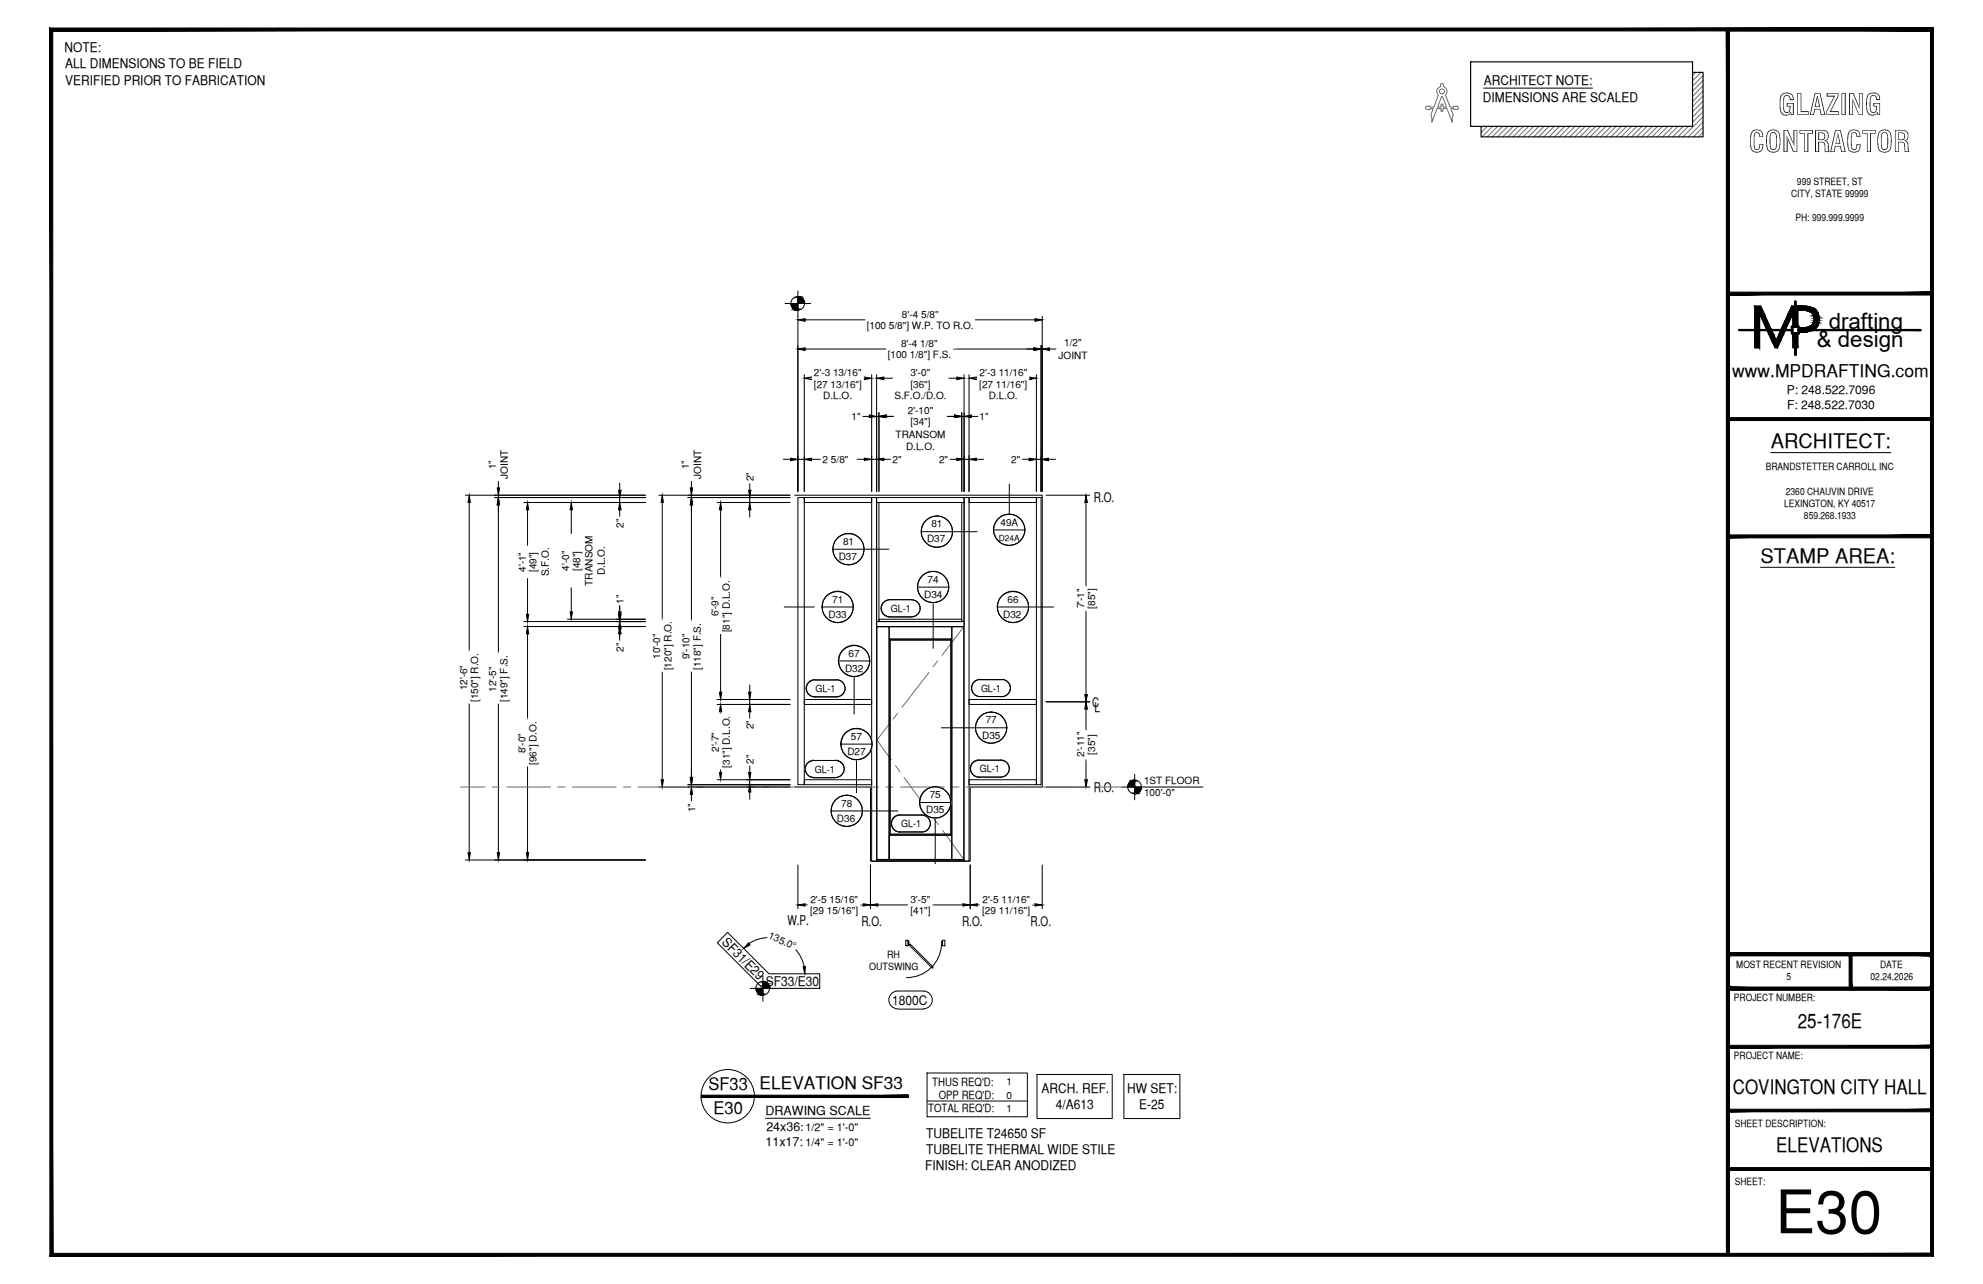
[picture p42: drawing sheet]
<svg xmlns="http://www.w3.org/2000/svg" width="432mm" height="279mm" viewBox="0 0 432 279" stroke-linecap="round" stroke-linejoin="round" font-family="sans-serif">
<defs><g id="words">
<text font-size="13.1" x="386.6" y="268.4">E30</text>
<g font-size="6.3">
<text x="387.2" y="25">GLAZING</text>
<text x="380.8" y="33.1">CONTRACTOR</text>
</g>
<g font-size="4.9">
<text x="398.2" y="71.5">drafting</text>
<text x="395.6" y="75.5">&amp; design</text>
</g>
<g font-size="4.4">
<text x="385.6" y="97.5">ARCHITECT:</text>
<text x="383.3" y="122.5">STAMP AREA:</text>
<text x="391.5" y="223.7">25-176E</text>
<text x="377.3" y="238.1">COVINGTON CITY HALL</text>
<text x="386.8" y="250.7">ELEVATIONS</text>
</g>
<g font-size="3.8">
<text x="377.2" y="82">www.MPDRAFTING.com</text>
<text x="154.3" y="237.2">SF33 ELEVATION SF33</text>
<text x="155.4" y="242.4">E30</text>
</g>
<g font-size="2.9">
<text x="14" y="11.2">NOTE:</text>
<text x="14.2" y="14.8">ALL DIMENSIONS TO BE FIELD</text>
<text x="14.2" y="18.4">VERIFIED PRIOR TO FABRICATION</text>
<text x="322.9" y="22.1">DIMENSIONS ARE SCALED</text>
<text x="323.1" y="18.5">ARCHITECT NOTE:</text>
<text x="238.2" y="109.2">R.O.</text>
<text x="237.8" y="153.9">C</text>
<text x="238.3" y="154.9">L</text>
<text x="238.2" y="172.3">R.O.</text>
<text x="171.4" y="201.4">W.P.</text>
<text x="187.6" y="201.4">R.O.</text>
<text x="209.5" y="201.4">R.O.</text>
<text x="224.4" y="201.4">R.O.</text>
<text x="157" y="205.2" transform="rotate(45 157 205.2)">SF31/E29</text>
<text x="166.8" y="214.6">SF33/E30</text>
<text x="194.2" y="218.6">1800C</text>
<text x="226.8" y="237.8">ARCH. REF.</text>
<text x="245.4" y="237.8">HW SET:</text>
<text x="229.9" y="241.3">4/A613</text>
<text x="248" y="241.3">E-25</text>
<text x="201.7" y="247.5">TUBELITE T24650 SF</text>
<text x="201.7" y="251.1">TUBELITE THERMAL WIDE STILE</text>
<text x="201.5" y="254.6">FINISH: CLEAR ANODIZED</text>
</g>
<g font-size="2.7">
<text x="166.7" y="242.7">DRAWING SCALE</text>
<text x="166.9" y="246">24x36:</text>
<text x="166.7" y="249.3">11x17:</text>
</g>
<g font-size="2.6">
<text x="389.1" y="85.8">P: 248.522.7096</text>
<text x="389.1" y="89">F: 248.522.7030</text>
</g>
<g font-size="2.5">
<text x="203" y="236.2">THUS REQ'D:</text>
<text x="204.4" y="239.2">OPP REQ'D:</text>
<text x="202.1" y="242">TOTAL REQ'D:</text>
</g>
<g font-size="2.4">
<text x="175.4" y="246.1">1/2&quot; = 1'-0&quot;</text>
<text x="175.4" y="249.3">1/4&quot; = 1'-0&quot;</text>
</g>
<g font-size="2.2">
<text x="391.3" y="40.2">999 STREET, ST</text>
<text x="390" y="42.9">CITY, STATE 99999</text>
<text x="391" y="48.2">PH: 999.999.9999</text>
<text x="188.7" y="71.6">[100 5/8&quot;] W.P. TO R.O.</text>
<text x="196.4" y="69.2">8'-4 5/8&quot;</text>
<text x="193.3" y="78">[100 1/8&quot;] F.S.</text>
<text x="196.2" y="75.5">8'-4 1/8&quot;</text>
<text x="231.7" y="75.4">1/2&quot;</text>
<text x="177.2" y="81.9">2'-3 13/16&quot;</text>
<text x="198.2" y="81.9">3'-0&quot;</text>
<text x="213.3" y="81.9">2'-3 11/16&quot;</text>
<text x="230.5" y="78">JOINT</text>
<text x="177.2" y="84.3">[27 13/16&quot;]</text>
<text x="179.3" y="86.9">D.L.O.</text>
<text x="194.8" y="86.9">S.F.O./D.O.</text>
<text x="198.2" y="84.3">[36&quot;]</text>
<text x="213.2" y="84.3">[27 11/16&quot;]</text>
<text x="215.3" y="86.9">D.L.O.</text>
<text x="185.4" y="91.4">1&quot;</text>
<text x="195" y="95.2">TRANSOM</text>
<text x="197.7" y="90.2">2'-10&quot;</text>
<text x="198.2" y="92.6">[34&quot;]</text>
<text x="213.3" y="91.4">1&quot;</text>
<text x="179.1" y="100.7">2 5/8&quot;</text>
<text x="194.4" y="100.7">2&quot;</text>
<text x="197.3" y="97.9">D.L.O.</text>
<text x="204.5" y="100.7">2&quot;</text>
<text x="220.2" y="100.8">2&quot;</text>
<text x="107.9" y="102.1" transform="rotate(-90 107.9 102.1)">1&quot;</text>
<text x="110.6" y="104.2" transform="rotate(-90 110.6 104.2)">JOINT</text>
<text x="150" y="102.1" transform="rotate(-90 150 102.1)">1&quot;</text>
<text x="152.7" y="104.2" transform="rotate(-90 152.7 104.2)">JOINT</text>
<text x="164.1" y="104.8" transform="rotate(-90 164.1 104.8)">2&quot;</text>
<text x="384.5" y="102.3">BRANDSTETTER CARROLL INC</text>
<text x="388.9" y="107.6">2360 CHAUVIN DRIVE</text>
<text x="388.5" y="110.3">LEXINGTON, KY 40517</text>
<text x="392.8" y="113">859.268.1933</text>
<text x="135.8" y="114.8" transform="rotate(-90 135.8 114.8)">2&quot;</text>
<text x="183.6" y="118.6">81</text>
<text x="201.9" y="118">D37</text>
<text x="202.8" y="114.7">81</text>
<text x="217.9" y="114.4">49A</text>
<text x="114.5" y="124.5" transform="rotate(-90 114.5 124.5)">4'-1&quot;</text>
<text x="116.8" y="124.5" transform="rotate(-90 116.8 124.5)">[49&quot;]</text>
<text x="119.5" y="125.4" transform="rotate(-90 119.5 125.4)">S.F.O.</text>
<text x="124" y="124.2" transform="rotate(-90 124 124.2)">4'-0&quot;</text>
<text x="126.4" y="124.3" transform="rotate(-90 126.4 124.3)">[48&quot;]</text>
<text x="131.7" y="125.2" transform="rotate(-90 131.7 125.2)">D.L.O.</text>
<text x="182.6" y="121.9">D37</text>
<text x="129" y="127.4" transform="rotate(-90 129 127.4)">TRANSOM</text>
<text x="135.8" y="131.4" transform="rotate(-90 135.8 131.4)">1&quot;</text>
<text x="181.2" y="131.1">71</text>
<text x="201.2" y="130.1">D34</text>
<text x="202" y="126.8">74</text>
<text x="219.4" y="131.1">66</text>
<text x="156.5" y="134.1" transform="rotate(-90 156.5 134.1)">6'-9&quot;</text>
<text x="158.9" y="137.6" transform="rotate(-90 158.9 137.6)">[81&quot;] D.L.O.</text>
<text x="180.4" y="134.4">D33</text>
<text x="194" y="133.2">GL-1</text>
<text x="218.4" y="134.4">D32</text>
<text x="236.1" y="132.4" transform="rotate(-90 236.1 132.4)">7'-1&quot;</text>
<text x="238.5" y="132.5" transform="rotate(-90 238.5 132.5)">[85&quot;]</text>
<text x="135.8" y="141.8" transform="rotate(-90 135.8 141.8)">2&quot;</text>
<text x="143.8" y="143.4" transform="rotate(-90 143.8 143.4)">10'-0&quot;</text>
<text x="150.1" y="143.4" transform="rotate(-90 150.1 143.4)">9'-10&quot;</text>
<text x="184.8" y="142.9">67</text>
<text x="146.2" y="145.9" transform="rotate(-90 146.2 145.9)">[120&quot;] R.O.</text>
<text x="152.6" y="145.8" transform="rotate(-90 152.6 145.8)">[118&quot;] F.S.</text>
<text x="184" y="146.2">D32</text>
<text x="101.7" y="150.2" transform="rotate(-90 101.7 150.2)">12'-6&quot;</text>
<text x="104.1" y="152.8" transform="rotate(-90 104.1 152.8)">[150&quot;] R.O.</text>
<text x="108.1" y="150.6" transform="rotate(-90 108.1 150.6)">12'-5&quot;</text>
<text x="110.5" y="152.8" transform="rotate(-90 110.5 152.8)">[149&quot;] F.S.</text>
<text x="177.6" y="150.6">GL-1</text>
<text x="213.6" y="150.5">GL-1</text>
<text x="164.1" y="158.7" transform="rotate(-90 164.1 158.7)">2&quot;</text>
<text x="185.3" y="161">57</text>
<text x="213.9" y="160.7">D35</text>
<text x="214.6" y="157.4">77</text>
<text x="114.4" y="163.9" transform="rotate(-90 114.4 163.9)">8'-0&quot;</text>
<text x="116.8" y="166.4" transform="rotate(-90 116.8 166.4)">[96&quot;] D.O.</text>
<text x="156.5" y="163.6" transform="rotate(-90 156.5 163.6)">2'-7&quot;</text>
<text x="158.9" y="167.1" transform="rotate(-90 158.9 167.1)">[31&quot;] D.L.O.</text>
<text x="164.1" y="166.2" transform="rotate(-90 164.1 166.2)">2&quot;</text>
<text x="184.5" y="164.3">D27</text>
<text x="236.1" y="164.7" transform="rotate(-90 236.1 164.7)">2'-11&quot;</text>
<text x="238.5" y="164.2" transform="rotate(-90 238.5 164.2)">[35&quot;]</text>
<text x="177.4" y="168.1">GL-1</text>
<text x="202.4" y="173.7">75</text>
<text x="213.4" y="168.1">GL-1</text>
<text x="249.1" y="170.6">1ST FLOOR</text>
<text x="249.1" y="173.2">100'-0&quot;</text>
<text x="151.4" y="176.7" transform="rotate(-90 151.4 176.7)">1&quot;</text>
<text x="182.2" y="178.8">D36</text>
<text x="183.2" y="175.5">78</text>
<text x="201.7" y="177">D35</text>
<text x="196.2" y="180">GL-1</text>
<text x="176.5" y="196.5">2'-5 15/16&quot;</text>
<text x="198.2" y="196.5">3'-5&quot;</text>
<text x="213.9" y="196.5">2'-5 11/16&quot;</text>
<text x="176.4" y="198.9">[29 15/16&quot;]</text>
<text x="198.2" y="198.9">[41&quot;]</text>
<text x="213.9" y="198.9">[29 11/16&quot;]</text>
<text x="167.2" y="204.2" transform="rotate(23 167.2 204.2)">135.0°</text>
<text x="193.2" y="208.4">RH</text>
<text x="189.2" y="211.1">OUTSWING</text>
<text x="378.1" y="210.6">MOST RECENT REVISION</text>
<text x="389" y="213.3">5</text>
<text x="407.3" y="213.2">02.24.2026</text>
<text x="409.4" y="210.6">DATE</text>
<text x="377.6" y="217.8">PROJECT NUMBER:</text>
<text x="377.6" y="230.4">PROJECT NAME:</text>
<text x="219.1" y="236.2">1</text>
<text x="219.1" y="239.1">0</text>
<text x="219.1" y="241.9">1</text>
<text x="377.8" y="245.2">SHEET DESCRIPTION:</text>
<text x="377.8" y="257.9">SHEET:</text>
</g>
<text font-size="1.8" x="217.5" y="117.7">D24A</text>
</g></defs>
<!-- layer: COMPONENTS -->
<path d="M173.7 108.3h1.4v62.5h-1.4zM175.1 108.3h14.7v1h-14.7zM189.8 108.3h1.1v79.1h-1.1zM190.9 108.3h19v1h-19zM209.9 108.3h1.1v79.1h-1.1zM211 108.3h14.7v1h-14.7zM225.7 108.3h1v62.5h-1zM190.9 135.3h19v1h-19zM175.1 152.2h14.7v1.1h-14.7zM211 152.2h14.7v1.1h-14.7zM175.1 169.7h14.7v1.1h-14.7zM211 169.7h14.7v1.1h-14.7z" fill="none" stroke="#000" stroke-width=".22"/>
<!-- layer: ROUGH OPENING -->
<path d="M173 107.8h53.9v63.5h-15.6v16.1h-21.8v-16.1h-16.5" fill="none" stroke="#000" stroke-width=".22"/>
<!-- layer: DIM -->
<g fill="none" stroke="#000" stroke-width=".22">
<path d="M173.7 68.8v38.1M175.3 69.6h13.2M175.3 75.9h17.7M207.4 75.9h17.7M212.2 69.6h13.2M226.7 75.2v31.7M226.7 75.9h.2M226.9 68.8v38.1M228.5 75.9h1.6M170.6 99.9h1.5M173.7 99.9h1.4M175.1 81.5v25.4"/>
<path d="M176.7 99.9h2.1M176.7 82.3h.2M186.6 99.9h1.6M187.7 90.6h1.6M187.9 82.3h.3M189.8 99.9h1.1M189.8 81.5v25.4M190.9 81.5v25.4M190.9 90.6h.5M191.4 89.8v17.1M192.5 99.9h1.6M192.5 82.3h2"/>
<path d="M193 90.6h1.7M206.2 90.6h1.6M206.4 82.3h1.9M206.8 99.9h1.5M209.4 89.8v17.1M209.4 90.6h.5M209.9 99.9h1.1M209.9 81.5v25.4M211 81.5v25.4M211.5 90.6h1.6M212.6 99.9h1.6M212.6 82.3h.4"/>
<path d="M222.5 99.9h1.6M224 82.3h.1M225.7 99.9h1M225.7 81.5v25.4M228.3 99.9h1.6M101.3 107.8h39.2M102.2 109.3v32.6M107.7 108.3h32.8M108.5 104.6v1.6M108.5 107.8v.5M108.5 109.9v32.5M114 109.3h26.5"/>
<path d="M114.9 110.9v8M124.4 110.9v5.4M134.9 105.1v1.6M134.9 108.3v1M134.9 110.9v1.6M143.4 107.8h28.6M144.2 109.3v25.7M149.8 108.3h22.2M150.6 104.6v1.6M150.6 107.8v.5M150.6 109.9v25.5M156.1 109.3h15.9"/>
<path d="M156.9 110.9v15.1M163.3 105.1v1.6M163.3 108.3v1M163.3 110.9v1.6M227.8 107.8h9.5M236.5 109.3v18.5M114 136.3h26.5M114 135.3h26.5M114.9 125.7v8M114.9 137.9v18.9M123.6 134.7h16.9M124.4 127.8v5.4"/>
<path d="M134.9 131.6v2.1M134.9 134.7v1.6M134.9 136.8v2.7M156.9 137.9v12.7M236.5 132.7v18.4M102.2 153v32.5M108.5 153v32.5M144.2 146.1v23.6M150.6 146v23.2M156.1 153.3h15.9M156.1 152.2h15.9M156.9 154.9v.7"/>
<path d="M163.3 149v1.6M163.3 152.2v1.1M163.3 154.9v1.6M227.8 152.7h9.5M236.5 154.3v4.6M114.9 166.7v18.8M143.4 171.3h28.6M149.8 170.8h22.2M150.6 170.8v.5M150.6 172.8v1.6M156.1 169.7h15.9M156.9 167.3v.8"/>
<path d="M163.3 166.5v1.6M163.3 169.7v1.1M163.3 172.3v1.6M227.8 171.3h9.5M236.5 165.1v4.6M101.3 187.1h39.2M173.7 188.2v9.5M175.3 196.9h.8M187.1 196.9h.9M189.5 188.2v9.5M191.1 196.9h6.8M202.9 196.9h6.8"/>
<path d="M211.3 188.2v9.5M212.9 196.9h.7M224.6 196.9h.8M226.9 188.2v9.5"/>
</g>
<g fill="#000" stroke="#000" stroke-width=".22">
<path d="M173.7 69.6l1.6-.3v.6zM173.7 75.9l1.6-.2v.6zM225.1 75.7l1.6 .2-1.6 .4zM225.4 69.3l1.5 .3-1.5 .3zM226.9 75.9l1.6-.2v.6zM172.1 99.7l1.6 .2-1.6 .4zM175.1 99.9l1.6-.2v.6zM175.1 82.3l1.6-.3v.6zM188.2 82l1.6 .3-1.6 .3zM188.2 99.7l1.6 .2-1.6 .3zM189.3 90.3l1.6 .3-1.6 .3zM190.9 82.3l1.6-.3v.6z"/>
<path d="M190.9 99.9l1.6-.2v.5zM191.4 90.6l1.6-.3v.6zM207.8 90.3l1.6 .3-1.6 .3zM208.3 82l1.6 .3-1.6 .3zM208.3 99.7l1.6 .2-1.6 .3zM209.9 90.6l1.6-.3v.6zM211 82.3l1.6-.3v.6zM211 99.9l1.6-.2v.5zM224.1 99.7l1.6 .2-1.6 .4zM224.1 82l1.6 .3-1.6 .3zM226.7 99.9l1.6-.2v.6zM102.2 107.8l.2 1.5h-.5z"/>
<path d="M108.5 108.3l.3 1.6h-.5zM108.3 106.2h.5l-.3 1.6zM114.9 109.3l.2 1.6h-.5zM124.4 109.3l.3 1.6h-.6zM134.7 106.7h.6l-.4 1.6zM134.9 109.3l.4 1.6h-.6zM144.2 107.8l.3 1.5h-.5zM150.6 108.3l.2 1.6h-.5zM150.3 106.2h.5l-.2 1.6zM156.9 109.3l.3 1.6h-.5zM163.3 109.3l.2 1.6h-.5zM163 106.7h.5l-.2 1.6z"/>
<path d="M236.5 107.8l.3 1.5h-.6zM114.9 136.3l.2 1.6h-.5zM114.6 133.7h.5l-.2 1.6zM124.1 133.2h.6l-.3 1.5zM134.7 133.7h.6l-.4 1.6zM134.9 136.3l.4 1.6h-.6zM134.9 135.3l.4 1.5h-.6zM134.7 133.2h.6l-.4 1.5zM156.9 153.3l.3 1.6h-.5zM156.7 150.6h.5l-.3 1.6zM163 150.6h.5l-.2 1.6zM163.3 153.3l.2 1.6h-.5z"/>
<path d="M236.5 152.7l.3 1.6h-.6zM236.2 151.1h.6l-.3 1.6zM144 169.7h.5l-.3 1.6zM150.3 169.2h.5l-.2 1.6zM150.6 171.3l.2 1.5h-.5zM156.7 168.1h.5l-.3 1.6zM163.3 170.8l.2 1.5h-.5zM163 168.1h.5l-.2 1.6zM236.2 169.7h.6l-.3 1.6zM101.9 185.5h.5l-.2 1.6zM108.3 185.5h.5l-.3 1.6zM114.6 185.5h.5l-.2 1.6z"/>
<path d="M173.7 196.9l1.6-.2v.5zM188 196.7l1.5 .2-1.5 .3zM189.5 196.9l1.6-.2v.5zM209.7 196.7l1.6 .2-1.6 .3zM211.3 196.9l1.6-.2v.5zM225.4 196.7l1.5 .2-1.5 .3z"/>
</g>
<g fill="#fff" stroke="#fff" stroke-width=".22">
<path d="M196.1 67.2v2.4l8.6-2.4zM196.1 69.6l8.6-2.4v2.4z"/>
<path d="M188.5 69.6v2.9l23.7-2.9zM188.5 72.5l23.7-2.9v2.9z"/>
<path d="M196 73.5v2.4l8.5-2.4zM196 75.9l8.5-2.4v2.4z"/>
<path d="M193 75.9v3l14.4-3zM193 78.9l14.4-3v3z"/>
<path d="M230.1 73.4v5.1l7.1-5.1zM230.1 78.5l7.1-5.1v5.1z"/>
<path d="M178.8 98.7v2.5l6.2-2.5zM178.8 101.2l6.2-2.5v2.5z"/>
<path d="M213.6 194.5v2.4l11-2.4zM213.6 196.9l11-2.4v2.4z"/>
<path d="M213.6 196.9v2.9l11-2.9zM213.6 199.8l11-2.9v2.9z"/>
<path d="M197.9 194.5v2.4l5-2.4zM197.9 196.9l5-2.4v2.4z"/>
<path d="M197.9 196.9v2.9l5-2.9zM197.9 199.8l5-2.9v2.9z"/>
<path d="M176.9 79.9v2.4l11-2.4zM176.9 82.3l11-2.4v2.4z"/>
<path d="M176.9 82.3v5.1l11-5.1zM176.9 87.4l11-5.1v5.1z"/>
<path d="M176.1 194.5v2.4l11-2.4zM176.1 196.9l11-2.4v2.4z"/>
<path d="M176.1 196.9v2.9l11-2.9zM176.1 199.8l11-2.9v2.9z"/>
<path d="M219.9 98.8v2.4l2.6-2.4zM219.9 101.2l2.6-2.4v2.4z"/>
<path d="M213 79.9v2.4l11-2.4zM213 82.3l11-2.4v2.4z"/>
<path d="M213 82.3v5.1l11-5.1zM213 87.4l11-5.1v5.1z"/>
<path d="M141.8 137.5v6.1h2.4zM141.8 137.5h2.4v6.1z"/>
<path d="M144.2 135v11.1h2.9zM144.2 135h2.9v11.1z"/>
<path d="M148.1 137.6v6.2h2.5zM148.1 137.6h2.5v6.2z"/>
<path d="M150.6 135.4v10.6h2.9zM150.6 135.4h2.9v10.6z"/>
<path d="M148 97.6v7h5.1zM148 97.6h5.1v7z"/>
<path d="M149.4 174.4v2.4h2.4zM149.4 174.4h2.4v2.4z"/>
<path d="M162.1 102.5v2.6h2.4zM162.1 102.5h2.4v2.6z"/>
<path d="M162.1 163.9v2.6h2.4zM162.1 163.9h2.4v2.6z"/>
<path d="M154.6 159v5h2.3zM154.6 159h2.3v5z"/>
<path d="M156.9 155.6v11.7h2.9zM156.9 155.6h2.9v11.7z"/>
<path d="M162.1 156.5v2.5h2.4zM162.1 156.5h2.4v2.5z"/>
<path d="M154.5 129.5v4.9h2.4zM154.5 129.5h2.4v4.9z"/>
<path d="M156.9 126v11.9h2.9zM156.9 126h2.9v11.9z"/>
<path d="M197.9 79.9v2.4l5-2.4zM197.9 82.3l5-2.4v2.4z"/>
<path d="M194.5 82.3v5.1l11.9-5.1zM194.5 87.4l11.9-5.1v5.1z"/>
<path d="M194.1 98.7v2.4l2.6-2.4zM194.1 101.1l2.6-2.4v2.4z"/>
<path d="M204.2 98.7v2.4l2.6-2.4zM204.2 101.1l2.6-2.4v2.4z"/>
<path d="M99.7 144.5v5.9h2.5zM99.7 144.5h2.5v5.9z"/>
<path d="M102.2 141.9v11.1h2.8zM102.2 141.9h2.8v11.1z"/>
<path d="M106.1 144.7v6h2.4zM106.1 144.7h2.4v6z"/>
<path d="M108.5 142.4v10.6h2.9zM108.5 142.4h2.9v10.6z"/>
<path d="M106 97.6v7h5.1zM106 97.6h5.1v7z"/>
<path d="M133.8 112.5v2.6h2.3zM133.8 112.5h2.3v2.6z"/>
<path d="M112.5 159.3v4.9h2.4zM112.5 159.3h2.4v4.9z"/>
<path d="M114.9 156.8v9.9h2.8zM114.9 156.8h2.8v9.9z"/>
<path d="M112.5 119.8v5h2.4zM112.5 119.8h2.4v5z"/>
<path d="M114.9 118.9v6.8h5.1zM114.9 118.9h5.1v6.8z"/>
<path d="M133.8 139.5v2.6h2.3zM133.8 139.5h2.3v2.6z"/>
<path d="M133.8 129.1v2.5h2.3zM133.8 129.1h2.3v2.5z"/>
<path d="M122 119.6v4.9h2.4zM122 119.6h2.4v4.9z"/>
<path d="M124.4 116.3v11.5h7.7zM124.4 116.3h7.7v11.5z"/>
<path d="M234.1 158.9v6.2h2.4zM234.1 158.9h2.4v6.2z"/>
<path d="M236.5 159.5v5h2.8zM236.5 159.5h2.8v5z"/>
<path d="M234.1 127.8v4.9h2.4zM234.1 127.8h2.4v4.9z"/>
<path d="M236.5 127.8v4.9h2.8zM236.5 127.8h2.8v4.9z"/>
<path d="M197.4 88.1v2.5l6.1-2.5zM197.4 90.6l6.1-2.5v2.5z"/>
<path d="M194.7 90.6v7.8l11.5-7.8zM194.7 98.4l11.5-7.8v7.8z"/>
<path d="M185.3 89.4v2.4l2.4-2.4zM185.3 91.8l2.4-2.4v2.4z"/>
<path d="M213.1 89.4v2.4l2.5-2.4zM213.1 91.8l2.5-2.4v2.4z"/>
</g>
<!-- layer: SYMBOLS -->
<g fill="none" stroke="#000" stroke-width=".22">
<path d="M170.9 66h5.6M173.7 63.3v5.5M181.4 119.5h12.1M200.6 115.7h12.2M216.3 115.3h6.9M219.8 105.3v6.6M170.8 132.1h6.5M179 132.1h6.8M192.3 131.2l.5-.5 .9-.2h4.8a1.87 1.87 0 0 1 1.9 1.9 1.87 1.87 0 0 1-1.9 1.8h-4.8a1.87 1.87 0 0 1-1.6-1.1 1.87 1.87 0 0 1 .2-1.9zM193.7 130.5a1.87 1.87 0 0 0-1.9 1.9 1.87 1.87 0 0 0 1.9 1.8M193.7 130.5h4.8a1.87 1.87 0 0 1 1.8 1.9 1.87 1.87 0 0 1-1.8 1.8h-4.8M199.8 127.8h6.8"/>
<path d="M203.2 131.4v9.7M217.2 132.1h12.2M176 148.6l1.1-.6h5.1a1.84 1.84 0 0 1 1.8 1.8 1.84 1.84 0 0 1-1.8 1.8h-4.8a1.84 1.84 0 0 1-1.7-1 1.84 1.84 0 0 1 .3-2zM177.4 147.9a1.87 1.87 0 0 0-1.9 1.9 1.87 1.87 0 0 0 1.9 1.8M177.4 148h4.8M177.4 151.6h4.8M182.1 147.9a1.87 1.87 0 0 1 1.9 1.9 1.87 1.87 0 0 1-1.9 1.8M182.6 143.8h6.8M186 146.2v9.2M205 158.4h14.3M212 148.5l1.1-.6h5.1a1.84 1.84 0 0 1 1.8 1.8 1.84 1.84 0 0 1-1.8 1.9h-4.8a1.84 1.84 0 0 1-1.7-1.1 1.84 1.84 0 0 1 .3-2zM213.4 147.8a1.87 1.87 0 0 0-1.9 1.9 1.87 1.87 0 0 0 1.9 1.9"/>
<path d="M213.4 147.9h4.8M213.4 151.6h4.8M218.2 147.8a1.87 1.87 0 0 1 1.8 1.9 1.87 1.87 0 0 1-1.8 1.9M175.8 166.2l.5-.5 .9-.2h4.8a1.87 1.87 0 0 1 1.8 1.9 1.87 1.87 0 0 1-1.8 1.8h-4.8a1.87 1.87 0 0 1-1.7-1 1.87 1.87 0 0 1 .3-2zM177.2 165.4a1.87 1.87 0 0 0-1.9 1.9 1.87 1.87 0 0 0 1.9 1.9M177.2 165.5h4.8M177.2 169.2h4.8M181 176.5h14.5M182 165.4a1.87 1.87 0 0 1 1.8 1.9 1.87 1.87 0 0 1-1.8 1.9M183.1 161.9h6.8M186.5 165.4v7.1M194.6 178.1l.5-.5 .9-.2h4.7a1.84 1.84 0 0 1 1.9 1.8 1.84 1.84 0 0 1-1.9 1.8h-4.7a1.81 1.81 0 0 1-1.7-1 1.81 1.81 0 0 1 .3-1.9z"/>
<path d="M195.9 177.3a1.87 1.87 0 0 0-1.8 1.9 1.87 1.87 0 0 0 1.8 1.8M196 177.4h4.7M200.3 174.6h6.8M200.7 177.3a1.87 1.87 0 0 1 1.9 1.9 1.87 1.87 0 0 1-1.9 1.8h-4.7M203.6 178.3v9.7M211.8 166.1l.5-.4 .9-.3h4.7a1.84 1.84 0 0 1 1.9 1.9 1.84 1.84 0 0 1-1.9 1.8h-4.7a1.84 1.84 0 0 1-1.7-1.1 1.84 1.84 0 0 1 .3-1.9zM213.1 165.4a1.87 1.87 0 0 0-1.8 1.8 1.87 1.87 0 0 0 1.8 1.9M213.2 165.4h4.7M217.9 165.4a1.87 1.87 0 0 1 1.9 1.8 1.87 1.87 0 0 1-1.9 1.9h-4.7M244.3 171.3h17.6M247.1 168.5v5.6M163.4 215.1h5.5"/>
<path d="M166.1 212.3v5.6M167 204l-2.3 .5-1.6 .8M173.3 206.7l1 1.4 .8 2.2M201.9 233.5h21.8v9.5h-21.8zM201.9 239.6h21.8"/>
<circle cx="173.7" cy="66" r="1.49"/>
<circle cx="184.8" cy="119.5" r="3.4"/>
<circle cx="204" cy="115.7" r="3.4"/>
<circle cx="219.7" cy="115.3" r="3.4"/>
<circle cx="219.8" cy="115.3" r="3.4"/>
<circle cx="182.4" cy="132.1" r="3.4"/>
<circle cx="182.4" cy="132" r="3.4"/>
<circle cx="203.2" cy="127.7" r="3.4"/>
<circle cx="220.6" cy="132" r="3.4"/>
<circle cx="220.6" cy="132.1" r="3.4"/>
<circle cx="186" cy="143.8" r="3.4"/>
<circle cx="186" cy="143.9" r="3.4"/>
<circle cx="215.8" cy="158.3" r="3.4"/>
<circle cx="184.4" cy="176.4" r="3.4"/>
<circle cx="186.5" cy="161.9" r="3.4"/>
<circle cx="186.5" cy="162" r="3.4"/>
<circle cx="203.6" cy="174.6" r="3.4"/>
<circle cx="203.7" cy="174.6" r="3.4"/>
<circle cx="247" cy="171.2" r="1.49"/>
<circle cx="166.1" cy="215" r="1.49"/>
<circle cx="158.5" cy="238.5" r="5.8"/>
</g>
<!-- layer: COMPONENTS2 -->
<path d="M190.9 109.3h.5v26h-.5zM209.4 109.3h.5v26h-.5zM191.4 134.7h18v.6h-18z" fill="none" stroke="#000" stroke-width=".22"/>
<!-- layer: SYMBOLS -->
<g fill="#000" stroke="#000" stroke-width=".22">
<path d="M173.7 64.6h.3zM173.2 67.4h.5zM246.8 169.8l.3-.1zM247.1 172.7h.5zM163 205.2l.3 .4-1.4 .8zM166.1 213.6h.3zM165.6 216.5h.5zM174.9 210.4l.5-.1-.1 1.6z"/>
<path d="M172.2 66h1.5l-1.4 .3zM172.3 66.3h1.4v-.3z"/>
<path d="M172.3 66.3h1.4l-1.4 .2zM172.3 66.5h1.4v-.2z"/>
<path d="M172.3 66.5h1.4l-1.2 .3zM172.5 66.8h1.2v-.3z"/>
<path d="M172.5 66.8h1.2l-1.1 .2zM172.6 67h1.1v-.2z"/>
<path d="M172.6 67h1.1l-.9 .2zM172.8 67.2h.9v-.2z"/>
<path d="M172.8 67.2h.9l-.7 .2zM173 67.4h.7v-.2z"/>
<path d="M173 67.4h.7zM173.2 67.4h.5z"/>
<path d="M173.7 64.6h.3zM173.7 64.6h.5z"/>
<path d="M173.7 64.6h.5l-.5 .2zM173.7 64.8h.8l-.3-.2z"/>
<path d="M173.7 64.8h.8l-.8 .1zM173.7 64.9h1l-.2-.1z"/>
<path d="M173.7 64.9h1l-1 .2zM173.7 65.1h1.2l-.2-.2z"/>
<path d="M173.7 65.1h1.2l-1.2 .2zM173.7 65.3h1.3l-.1-.2z"/>
<path d="M173.7 65.3h1.3l-1.3 .2zM173.7 65.5h1.4l-.1-.2z"/>
<path d="M173.7 65.5h1.4l-1.4 .3zM173.7 65.8h1.5l-.1-.3z"/>
<path d="M173.7 65.8h1.5l-1.5 .2zM173.7 66h1.5v-.2z"/>
<path d="M173.5 67.5l.2-.1zM173.5 67.5l.2 .1z"/>
<path d="M246.8 169.8l.3 .1zM246.6 169.9h.5z"/>
<path d="M246.6 169.9l.5 .1v-.1zM246.3 170l.3-.1 .5 .1z"/>
<path d="M246.3 170l.8 .1v-.1zM246.1 170.1l.2-.1 .8 .1z"/>
<path d="M246.1 170.1l1 .2v-.2zM246.1 170.1l1 .2h-1.2z"/>
<path d="M245.9 170.3l1.2 .2v-.2zM245.9 170.3l1.2 .2h-1.3z"/>
<path d="M245.8 170.5l1.3 .3v-.3zM245.8 170.5l1.3 .3h-1.4z"/>
<path d="M245.7 170.8l1.4 .2v-.2zM245.7 170.8l1.4 .2h-1.5z"/>
<path d="M245.6 171l1.5 .3v-.3zM245.6 171l1.5 .3h-1.5z"/>
<path d="M247.1 172.7h.2zM247.1 172.7h.2z"/>
<path d="M247.1 172.5l.5 .2 .2-.2zM247.1 172.5l.5 .2h-.5z"/>
<path d="M247.1 172.4l.7 .1 .2-.1zM247.1 172.4l.7 .1h-.7z"/>
<path d="M247.1 172.2l.9 .2 .2-.2zM247.1 172.2l.9 .2h-.9z"/>
<path d="M247.1 172l1.1 .2 .1-.2zM247.1 172l1.1 .2h-1.1z"/>
<path d="M247.1 171.8l1.2 .2 .2-.2zM247.1 171.8l1.2 .2h-1.2z"/>
<path d="M247.1 171.3l1.4 .2v-.2zM247.1 171.3l1.4 .2h-1.4z"/>
<path d="M247.1 171.5l1.4 .3v-.3zM247.1 171.5l1.4 .3h-1.4z"/>
<path d="M164.7 215.1h1.4l-1.4 .2zM164.7 215.3h1.4v-.2z"/>
<path d="M164.7 215.3h1.4l-1.4 .3zM164.7 215.6h1.4v-.3z"/>
<path d="M164.7 215.6h1.4l-1.3 .2zM164.8 215.8h1.3v-.2z"/>
<path d="M164.8 215.8h1.3l-1.1 .2zM165 216h1.1v-.2z"/>
<path d="M165 216h1.1l-.9 .2zM165.2 216.2h.9v-.2z"/>
<path d="M165.2 216.2h.9l-.7 .2zM165.4 216.4h.7v-.2z"/>
<path d="M165.4 216.4h.7zM165.6 216.5l.5-.1z"/>
<path d="M166.1 213.6h.3zM166.1 213.7h.5z"/>
<path d="M166.1 213.7h.5l-.5 .1zM166.1 213.8h.8l-.3-.1z"/>
<path d="M166.1 213.8h.8l-.8 .1zM166.1 213.9h1l-.2-.1z"/>
<path d="M166.1 213.9h1l-1 .2zM166.1 214.1h1.2l-.2-.2z"/>
<path d="M166.1 214.1h1.2l-1.2 .3zM166.1 214.4h1.3l-.1-.3z"/>
<path d="M166.1 214.4h1.3l-1.3 .2zM166.1 214.6h1.5l-.2-.2z"/>
<path d="M166.1 214.6h1.5l-1.5 .2zM166.1 214.8h1.5v-.2z"/>
<path d="M166.1 214.8h1.5l-1.5 .3zM166.1 215.1h1.5v-.3z"/>
<path d="M165.9 216.5h.2zM165.9 216.5l.2 .1z"/>
<path d="M152.7 238.3v.5l45.1-.5zM152.7 238.8l45.1-.5v.5z"/>
</g>
<!-- layer: GRID LINES -->
<g fill="none" stroke="#6c6c6c" stroke-width=".22">
<path d="M100.3 171.3h5.3M107.2 171.3h1.6M110.4 171.3h9.5M121.5 171.3h1.6M124.7 171.3h9.5M135.8 171.3h1.6M138.9 171.3h9.6M150.1 171.3h1.5M153.2 171.3h9.6M164.3 171.3h1.6M167.5 171.3h9.5M178.6 171.3h1.6"/>
<path d="M181.8 171.3h9.5M192.9 171.3h1.6M196.1 171.3h9.5M207.2 171.3h1.6M210.4 171.3h9.5M221.5 171.3h1.6M224.7 171.3h9.5M235.8 171.3h1.6M239 171.3h5.3"/>
</g>
<!-- layer: LIGHT_1 -->
<g fill="none" stroke="#6c6c6c" stroke-width=".22">
<path d="M314.3 18.4l-.2-.2h-.3l-.1 .7a1.09 1.09 0 0 0-.5 1.8M314.3 18.8a1.11 1.11 0 0 1 .5 1.9M314.3 18.5v.4M369.3 15.7l-.7 .7M370.4 15.7l-1.8 1.9M370.8 16.4l-2.2 2.3M370.8 17.5l-2.2 2.3M370.8 18.7l-2.2 2.3M370.8 19.8l-2.2 2.3M310.7 23.1a.35 .35 0 0 0-.3 .4 .35 .35 0 0 0 .3 .3M310.8 23.8l1.3-.2-.5 1.4 .2 1.6 1.1-3h.9v.5M313.2 20.8l-1 2.5-1.4-.2"/>
<path d="M313.8 22.8l.2-.2 .2 .2M313.9 21h.2M313.9 21.1l-.8 2.2h.7v-.4M314.1 21.1l.9 2.2h-.8v-.4M314.8 20.8l1 2.5 1.4-.2M317.2 23.1a.35 .35 0 0 1 .4 .4 .35 .35 0 0 1-.4 .3M317.2 23.8l-1.3-.2 .5 1.4-.2 1.6-1.1-3h-.9v.4l-.2 .3-.2-.3M322.8 27.5l-.3 .2M323.8 27.5l-1.3 1.3M325 27.5l-2.3 2.3M326.1 27.5l-2.3 2.3M327.2 27.5l-2.3 2.3"/>
<path d="M328.4 27.5l-2.3 2.3M329.5 27.5l-2.3 2.3M330.6 27.5l-2.3 2.3M331.7 27.5l-2.3 2.3M332.9 27.5l-2.3 2.3M333.9 27.5l-2.2 2.3M335.1 27.5l-2.3 2.3M336.2 27.5l-2.3 2.3M337.3 27.5l-2.3 2.3M338.5 27.5l-2.3 2.3M339.6 27.5l-2.3 2.3M340.7 27.5l-2.2 2.3"/>
<path d="M341.8 27.5l-2.3 2.3M343 27.5l-2.3 2.3M344.1 27.5l-2.3 2.3M345.2 27.5l-2.3 2.3M346.3 27.5l-2.3 2.3M347.5 27.5l-2.3 2.3M348.6 27.5l-2.3 2.3M349.7 27.5l-2.3 2.3M350.8 27.5l-2.2 2.3M351.9 27.5l-2.3 2.3M353.1 27.5l-2.3 2.3M354.2 27.5l-2.3 2.3"/>
<path d="M355.3 27.5l-2.3 2.3M356.4 27.5l-2.3 2.3M357.6 27.5l-2.3 2.3M358.6 27.5l-2.2 2.3M359.8 27.5l-2.3 2.3M360.9 27.5l-2.3 2.3M362 27.5l-2.3 2.3M363.2 27.5l-2.3 2.3M364.3 27.5l-2.3 2.3M365.4 27.5l-2.3 2.3M366.5 27.5l-2.3 2.3M367.7 27.5l-2.3 2.3"/>
<path d="M370.8 20.9l-2.2 2.3M370.8 22l-2.2 2.3M370.8 23.2l-2.2 2.3M370.8 24.3l-2.2 2.3M370.8 25.4l-4.3 4.4M370.8 26.5l-3.2 3.3M370.8 27.7l-2.1 2.1M370.8 28.8l-1 1M209.9 136.4l-4.8 6.2M193.5 157.7l-2.6 3.3 3.2 4.4M195.5 155.2l-1 1.3M202.2 146.4l-5.8 7.5"/>
<path d="M204.2 143.8l-1 1.3M195 166.6l1 1.3M196.8 169.2l5.7 7.6M203.4 178.2l.9 1.3M205.3 180.7l4.6 6.3"/>
<circle cx="314" cy="19.9" r=".54"/>
</g>
<!-- layer: MEDIUM_2 -->
<g fill="none" stroke="#000" stroke-width=".22">
<path d="M190.9 136.4h2.7v50.6v-5.3h13.7v5.3h-16.4zM193.6 136.4h13.7v2.7h-13.7zM193.6 139.1h.3v42.6h-.3zM193.9 139.1h13.1v.2h-13.1zM207 139.1h.3v42.6h-.3zM207.3 136.4h2.6v50.6h-2.6zM190.9 187.1h19v.3h-19zM193.9 181.5h13.1v.2h-13.1zM158.4 202.9l9 9h11.1v3.2h-12.4l-9.9-9.9zM197.2 204.6h.5v1.2h-.5zM197.7 204.8h.2v.9h-.2zM198.2 205.4l5 5-.2 .3-5-5z"/>
<path d="M205 205.6a7.6 7.6 0 0 1-7.6 7.1M205 204.8h.2v.9h-.2zM205.2 204.6h.5v1.2h-.5zM166.7 243.3h22.8"/>
</g>
<!-- layer: NOTES -->
<path d="M323.1 19.2h23.7M195.5 215.6a1.94 1.94 0 0 0-2 2 1.94 1.94 0 0 0 2 1.9M195.5 215.6h5.6a1.94 1.94 0 0 1 1.9 2 1.94 1.94 0 0 1-1.9 1.9M195.5 219.6h5.6M225.8 233.8h16.4v9.6h-16.4zM244.7 233.8h12.2v9.6h-12.2z" fill="none" stroke="#000" stroke-width=".22"/>
<!-- layer: HEAVY_2 -->
<path d="M320.2 13.5h48.4v14h-48.4zM368.6 15.7h2.2v14.1h-48.3v-2.3" fill="none" stroke="#000" stroke-width=".25"/>
<!-- layer: SYMBOLS -->
<g fill="none" stroke="#fff" stroke-width=".22">
<path d="M184.8 116.1l-.9 .1M204 112.3l-.9 .1M219.8 111.9l.9 .1M182.4 128.7l.9 .1M193.4 134.2h5.5h-5.2h4.8M198.5 130.5l-5.1 .1h5.4M203.2 124.3l.9 .2M220.6 128.7l-.9 .1M177.1 151.6h5.4h-5.1h4.8M182.2 148h-5.1h5.4M186 140.5l.9 .1M186.5 158.6h.9"/>
<path d="M213.1 151.6h5.4h-5.1h4.8M215.8 154.9l.9 .2M218.2 147.9h-5.1h5.4M176.9 169.2h5.4h-5.1h4.8M182 165.5h-5.1h5.4M184.4 173l-.9 .2M200.7 177.4h-5.1h5.4M203.6 171.2l.9 .1M212.9 169.1h5.3h-5h4.7M217.9 165.4l-5 .1h5.3M195.6 181h5.4h-5h4.7"/>
</g>
<g fill="#fff" stroke="#fff" stroke-width=".22">
<path d="M195.1 177.6l.5-.2h5.4zM195.1 177.6h6.6l-.7-.2zM194.6 178.1l.5-.5h6.6zM194.6 178.1h7.6l-.5-.5zM194.6 178.1h7.6l-8 .5zM194.2 178.6h8.3l-.3-.5zM194.2 178.6h8.3l-8.4 .6zM194.1 179.2h8.5l-.1-.6zM194.1 179.2h8.5l-8.4 .6zM194.2 179.8h8.3l.1-.6zM194.2 179.8h8.3l-7.9 .6zM194.6 180.4h7.6l.3-.6zM194.6 180.4h7.6l-7.1 .4zM195.1 180.8h6.6l.5-.4zM195.1 180.8h6.6l-6.1 .2zM195.6 181h5.4l.7-.2z"/>
<path d="M176.3 165.7l.6-.2h5.4zM176.3 165.7h6.6l-.6-.2zM175.8 166.2l.5-.5h6.6zM175.8 166.2h7.6l-.5-.5zM175.8 166.2h7.6l-7.9 .5zM175.5 166.7h8.2l-.3-.5zM175.5 166.7h8.2l-8.4 .6zM175.3 167.3h8.5l-.1-.6zM175.3 167.3h8.5l-8.3 .7zM175.5 168h8.2l.1-.7zM175.5 168h8.2l-7.9 .5zM175.8 168.5h7.6l.3-.5zM175.8 168.5h7.6l-7.1 .5zM176.3 169h6.6l.5-.5zM176.3 169h6.6l-6 .2zM176.9 169.2h5.4l.6-.2z"/>
<path d="M176.5 148.2l.6-.2h5.4zM176.5 148.2h6.6l-.6-.2zM176 148.6l.5-.4h6.6zM176 148.6h7.6l-.5-.4zM176 148.6h7.6l-7.9 .6zM175.7 149.2h8.2l-.3-.6zM175.7 149.2h8.2l-8.3 .6zM175.6 149.8h8.4l-.1-.6zM175.6 149.8h8.4l-8.3 .6zM175.7 150.4h8.2l.1-.6zM175.7 150.4h8.2l-7.9 .6zM176 151h7.6l.3-.6zM176 151h7.6l-7.1 .4zM176.5 151.4h6.6l.5-.4zM176.5 151.4h6.6l-6 .2zM177.1 151.6h5.4l.6-.2z"/>
<path d="M212.5 148.1l.6-.2h5.4zM212.5 148.1h6.6l-.6-.2zM212 148.5l.5-.4h6.6zM212 148.5h7.6l-.5-.4zM212 148.5h7.6l-7.9 .6zM211.7 149.1h8.2l-.3-.6zM211.7 149.1h8.2l-8.3 .6zM211.6 149.7h8.4l-.1-.6zM211.6 149.7h8.4l-8.3 .7zM211.7 150.4h8.2l.1-.7zM211.7 150.4h8.2l-7.9 .5zM212 150.9h7.6l.3-.5zM212 150.9h7.6l-7.1 .4zM212.5 151.3h6.6l.5-.4zM212.5 151.3h6.6l-6 .3zM213.1 151.6h5.4l.6-.3z"/>
<path d="M212.3 165.7l.6-.2h5.3zM212.3 165.7h6.6l-.7-.2zM211.8 166.1l.5-.4h6.6zM211.8 166.1h7.5l-.4-.4zM211.8 166.1h7.5l-7.8 .5zM211.5 166.6h8.1l-.3-.5zM211.5 166.6h8.1l-8.3 .7zM211.3 167.3h8.5l-.2-.7zM211.3 167.3h8.5l-8.3 .6zM211.5 167.9h8.2l.1-.6zM211.5 167.9h8.2l-7.9 .6zM211.8 168.5h7.5l.4-.6zM211.8 168.5h7.5l-7.1 .3zM212.2 168.8h6.7l.4-.3zM212.2 168.8h6.7l-6 .3zM212.9 169.1h5.3l.7-.3z"/>
<path d="M192.8 130.7l.6-.1h5.4zM192.8 130.7h6.7l-.7-.1zM192.3 131.2l.5-.5h6.7zM192.3 131.2h7.7l-.5-.5zM192.3 131.2h7.7l-8 .6zM192 131.8h8.3l-.3-.6zM192 131.8h8.3l-8.4 .6zM191.9 132.4h8.5l-.1-.6zM191.9 132.4h8.5l-8.4 .6zM192 133h8.3l.1-.6zM192 133h8.3l-8 .5zM192.3 133.5h7.7l.3-.5zM192.3 133.5h7.7l-7.2 .5zM192.8 134h6.7l.5-.5zM192.8 134h6.7l-6.1 .2zM193.4 134.2h5.5l.6-.2z"/>
<path d="M180.7 135.1l1.7 .4zM180.7 135.1l2.6 .3-.9 .1zM180 134.5l.7 .6 2.6 .3zM180 134.5l4.1 .6-.8 .3zM179.5 133.8l.5 .7 4.1 .6zM179.5 133.8l5.3 .7-.7 .6zM179.1 133l.4 .8 5.3 .7zM179.1 133l6.3 .8-.6 .7zM179 132.1l.1 .9 6.3 .8zM179 132.1l6.7 .9-.3 .8zM179.1 131.2l-.1 .9 6.7 .9zM179.1 131.2l6.7 .9-.1 .9zM179.5 130.4l-.4 .8 6.7 .9zM179.5 130.4l6.2 .8 .1 .9zM180 129.7l-.5 .7 6.2 .8zM180 129.7l5.4 .7 .3 .8zM180 129.7l5.4 .7-4.7-1.2zM180.7 129.2l4.1 .5 .6 .7zM180.7 129.2l4.1 .5-3.3-.9zM181.5 128.8l2.6 .4 .7 .5zM181.5 128.8l2.6 .4-1.7-.5zM182.4 128.7l1.7 .5z"/>
<path d="M220.6 135.5l1.7-.4zM219.7 135.4l.9 .1 1.7-.4zM219.7 135.4l3.3-.9-.7 .6zM218.9 135.1l.8 .3 3.3-.9zM218.9 135.1l4.6-1.3-.5 .7zM218.2 134.5l.7 .6 4.6-1.3zM218.2 134.5l5.7-1.5-.4 .8zM217.6 133.8l.6 .7 5.7-1.5zM217.6 133.8l6.4-1.7-.1 .9zM217.3 133l.3 .8 6.4-1.7zM217.3 133l6.6-1.8 .1 .9zM217.2 132.1l.1 .9 6.6-1.8zM217.2 132.1l6.3-1.7 .4 .8zM217.3 131.2l-.1 .9 6.3-1.7zM217.3 131.2l5.7-1.5 .5 .7zM217.6 130.4l-.3 .8 5.7-1.5zM217.6 130.4l4.7-1.2 .7 .5zM218.2 129.7l-.6 .7 4.7-1.2zM218.2 129.7l3.3-.9 .8 .4zM218.2 129.7l3.3-.9-2.6 .4zM218.9 129.2l1.7-.5 .9 .1zM218.9 129.2l1.7-.5z"/>
<path d="M218.1 118.2l1.7 .5zM218.1 118.2l2.6 .4-.9 .1zM217.4 117.7l.7 .5 2.6 .4zM217.4 117.7l4.1 .5-.8 .4zM216.9 117l.5 .7 4.1 .5zM216.9 117l5.3 .7-.7 .5zM216.5 116.1l.4 .9 5.3 .7zM216.5 116.1l6.2 .9-.5 .7zM216.3 115.3l.2 .8 6.2 .9zM216.3 115.3l6.8 .8-.4 .9zM216.5 114.4l-.2 .9 6.8 .8zM216.5 114.4l6.7 .9-.1 .8zM216.9 113.6l-.4 .8 6.7 .9zM216.9 113.6l6.2 .8 .1 .9zM217.4 112.9l-.5 .7 6.2 .8zM217.4 112.9l5.3 .7 .4 .8zM217.4 112.9l5.3 .7-4.6-1.3zM218.1 112.3l4.1 .6 .5 .7zM218.1 112.3l4.1 .6-3.3-.9zM218.9 112l2.6 .3 .7 .6zM218.9 112l2.6 .3-1.7-.4zM219.8 111.9l1.7 .4z"/>
<path d="M184.8 164.9l1.7 .5zM184.8 164.9l2.6 .3-.9 .2zM184.1 164.3l.7 .6 2.6 .3zM184.1 164.3l4.1 .6-.8 .3zM183.6 163.6l.5 .7 4.1 .6zM183.6 163.6l5.3 .7-.7 .6zM183.3 162.8l.3 .8 5.3 .7zM183.3 162.8l6.2 .8-.6 .7zM183.1 161.9l.2 .9 6.2 .8zM183.1 161.9l6.7 .9-.3 .8zM183.3 161l-.2 .9 6.7 .9zM183.3 161l6.6 .9-.1 .9zM183.6 160.2l-.3 .8 6.6 .9zM183.6 160.2l6.2 .8 .1 .9zM184.1 159.5l-.5 .7 6.2 .8zM184.1 159.5l5.4 .7 .3 .8zM184.1 159.5l5.4 .7-4.7-1.2zM184.8 159l4.1 .5 .6 .7zM184.8 159l4.1 .5-3.3-.9zM185.6 158.6l2.6 .4 .7 .5zM185.6 158.6l2.6 .4-1.7-.4zM186.5 158.6h.9l.8 .4z"/>
<path d="M184.3 146.8l1.7 .5zM184.3 146.8l2.6 .3-.9 .2zM183.6 146.2l.7 .6 2.6 .3zM183.6 146.2l4.1 .6-.8 .3zM183.1 145.5l.5 .7 4.1 .6zM183.1 145.5l5.3 .7-.7 .6zM182.8 144.7l.3 .8 5.3 .7zM182.8 144.7l6.2 .8-.6 .7zM182.6 143.8l.2 .9 6.2 .8zM182.6 143.8l6.7 .9-.3 .8zM182.8 142.9l-.2 .9 6.7 .9zM182.8 142.9l6.6 .9-.1 .9zM183.1 142.1l-.3 .8 6.6 .9zM183.1 142.1l6.2 .8 .1 .9zM183.6 141.4l-.5 .7 6.2 .8zM183.6 141.4l5.4 .7 .3 .8zM183.6 141.4l5.4 .7-4.7-1.2zM184.3 140.9l4.1 .5 .6 .7zM184.3 140.9l4.1 .5-3.2-.8zM185.2 140.6l2.5 .3 .7 .5zM185.2 140.6l2.5 .3-1.7-.4zM186 140.5l1.7 .4z"/>
<path d="M201.5 130.7l1.7 .4zM201.5 130.7l2.6 .3-.9 .1zM200.8 130.1l.7 .6 2.6 .3zM200.8 130.1l4.1 .6-.8 .3zM200.3 129.4l.5 .7 4.1 .6zM200.3 129.4l5.3 .7-.7 .6zM199.9 128.6l.4 .8 5.3 .7zM199.9 128.6l6.3 .8-.6 .7zM199.8 127.8l.1 .8 6.3 .8zM199.8 127.8l6.7 .8-.3 .8zM199.9 126.9l-.1 .9 6.7 .8zM199.9 126.9l6.7 .9-.1 .8zM200.3 126l-.4 .9 6.7 .9zM200.3 126l6.2 .9 .1 .9zM200.8 125.3l-.5 .7 6.2 .9zM200.8 125.3l5.4 .7 .3 .9zM200.8 125.3l5.4 .7-4.7-1.2zM201.5 124.8l4.1 .5 .6 .7zM201.5 124.8l4.1 .5-3.3-.8zM202.3 124.5l2.6 .3 .7 .5zM202.3 124.5l2.6 .3-1.7-.5zM203.2 124.3l1.7 .5z"/>
<path d="M184.8 122.9l1.7-.4zM183.9 122.8l.9 .1 1.7-.4zM183.9 122.8l3.3-.9-.7 .6zM183.1 122.5l.8 .3 3.3-.9zM183.1 122.5l4.6-1.3-.5 .7zM182.4 121.9l.7 .6 4.6-1.3zM182.4 121.9l5.6-1.5-.3 .8zM181.8 121.2l.6 .7 5.6-1.5zM181.8 121.2l6.4-1.7-.2 .9zM181.5 120.4l.3 .8 6.4-1.7zM181.5 120.4l6.5-1.8 .2 .9zM181.4 119.5l.1 .9 6.5-1.8zM181.4 119.5l6.3-1.7 .3 .8zM181.5 118.6l-.1 .9 6.3-1.7zM181.5 118.6l5.7-1.5 .5 .7zM181.8 117.8l-.3 .8 5.7-1.5zM181.8 117.8l4.7-1.2 .7 .5zM182.4 117.1l-.6 .7 4.7-1.2zM182.4 117.1l3.3-.9 .8 .4zM182.4 117.1l3.3-.9-2.6 .4zM183.1 116.6l1.7-.5 .9 .1zM183.1 116.6l1.7-.5-.9 .1z"/>
<path d="M184.4 179.8l1.7-.4zM183.5 179.7l.9 .1 1.7-.4zM183.5 179.7l3.3-.8-.7 .5zM182.7 179.4l.8 .3 3.3-.8zM182.7 179.4l4.6-1.3-.5 .8zM182 178.9l.7 .5 4.6-1.3zM182 178.9l5.7-1.5-.4 .7zM181.4 178.1l.6 .8 5.7-1.5zM181.4 178.1l6.4-1.6-.1 .9zM181.1 177.4l.3 .7 6.4-1.6zM181.1 177.4l6.6-1.8 .1 .9zM181 176.5l.1 .9 6.6-1.8zM181 176.5l6.3-1.7 .4 .8zM181.1 175.6l-.1 .9 6.3-1.7zM181.1 175.6l5.7-1.5 .5 .7zM181.4 174.8l-.3 .8 5.7-1.5zM181.4 174.8l4.7-1.3 .7 .6zM182 174.1l-.6 .7 4.7-1.3zM182 174.1l3.3-.9 .8 .3zM182 174.1l3.3-.9-2.6 .3zM182.7 173.5l1.7-.5 .9 .2zM182.7 173.5l1.7-.5z"/>
<path d="M214.1 161.3l1.7 .4zM214.1 161.3l2.6 .3-.9 .1zM213.4 160.8l.7 .5 2.6 .3zM213.4 160.8l4.2 .5-.9 .3zM212.9 160l.5 .8 4.2 .5zM212.9 160l5.3 .8-.6 .5zM212.5 159.3l.4 .7 5.3 .8zM212.5 159.3l6.3 .7-.6 .8zM212.4 158.4l.1 .9 6.3 .7zM212.4 158.4l6.7 .9-.3 .7zM212.5 157.5l-.1 .9 6.7 .9zM212.5 157.5l6.8 .9-.2 .9zM212.9 156.7l-.4 .8 6.8 .9zM212.9 156.7l6.2 .8 .2 .9zM213.4 156l-.5 .7 6.2 .8zM213.4 156l5.4 .7 .3 .8zM213.4 156l5.4 .7-4.7-1.3zM214.1 155.4l4.1 .6 .6 .7zM214.1 155.4l4.1 .6-3.3-.9zM214.9 155.1l2.7 .3 .6 .6zM214.9 155.1l2.7 .3-1.8-.5zM215.8 154.9l1.8 .5z"/>
<path d="M202 177.5l.8 .4 .8 .1zM202 177.5l2.5 .4-.9 .1zM201.3 177l.7 .5 2.5 .4zM201.3 177l4.1 .5-.9 .4zM200.7 176.3l.6 .7 4.1 .5zM200.7 176.3l5.4 .7-.7 .5zM200.4 175.5l.3 .8 5.4 .7zM200.4 175.5l6.2 .8-.5 .7zM200.3 174.6l.1 .9 6.2 .8zM200.3 174.6l6.6 .9-.3 .8zM200.4 173.7l-.1 .9 6.6 .9zM200.4 173.7l6.7 .9-.2 .9zM200.7 172.9l-.3 .8 6.7 .9zM200.7 172.9l6.2 .8 .2 .9zM201.3 172.2l-.6 .7 6.2 .8zM201.3 172.2l5.3 .7 .3 .8zM201.3 172.2l5.3 .7-4.6-1.3zM202 171.6l4.1 .6 .5 .7zM202 171.6l4.1 .6-3.3-.9zM202.8 171.3l2.6 .3 .7 .6zM202.8 171.3l2.6 .3-1.8-.4zM203.6 171.2l1.8 .4z"/>
<path d="M204 119.1l1.7-.4zM203.1 119l.9 .1 1.7-.4zM203.1 119l3.3-.9-.7 .6zM202.3 118.7l.8 .3 3.3-.9zM202.3 118.7l4.6-1.3-.5 .7zM201.6 118.1l.7 .6 4.6-1.3zM201.6 118.1l5.7-1.5-.4 .8zM201 117.4l.6 .7 5.7-1.5zM201 117.4l6.4-1.7-.1 .9zM200.7 116.6l.3 .8 6.4-1.7zM200.7 116.6l6.6-1.8 .1 .9zM200.6 115.7l.1 .9 6.6-1.8zM200.6 115.7l6.3-1.7 .4 .8zM200.7 114.8l-.1 .9 6.3-1.7zM200.7 114.8l5.7-1.5 .5 .7zM201 114l-.3 .8 5.7-1.5zM201 114l4.7-1.2 .7 .5zM201.6 113.3l-.6 .7 4.7-1.2zM201.6 113.3l3.3-.9 .8 .4zM201.6 113.3l3.3-.9-2.6 .4zM202.3 112.8l1.7-.5 .9 .1zM202.3 112.8l1.7-.5-.9 .1z"/>
</g>
<!-- layer: TITLE BLOCK -->
<g fill="#000" stroke="#000" stroke-width=".22">
<path d="M393.1 71.3h2.4zM394.3 68h1.6z"/>
<path d="M376.3 6.5v.2h44.1zM376.3 6.5h44.3l-.2 .2z"/>
<path d="M375.9 6.4l.7 266.6v-266.6zM375.9 6.4l.7 266.6h-.7z"/>
<path d="M420.6 6.5l-.2 .2 .2 234.9zM420.4 6.7l.2 234.9h-.2z"/>
<path d="M421 6.1l-.6 .6 .6 266.7zM420.4 6.7l.6 266.7-.6-.7zM10.9 273.4h410.1l-.6-.7zM10.9 273.4l.6-.7h408.9zM10.9 6.1v267.3l.6-.7zM10.9 6.1l.6 .6v266zM10.9 6.1l.6 .6 409.5-.6zM11.5 6.7l409.5-.6-.6 .6z"/>
<path d="M382.1 68.3h1.1zM382.1 68.3h1.1z"/>
<path d="M382.1 68.3l1.1 3.3v-3.3zM382.1 68.3l1.1 3.3h-1.1z"/>
<path d="M382.1 72.1l1.1 3.6v-3.6zM382.1 72.1l1.1 3.6h-1.1z"/>
<path d="M382.1 66.6l2.1 1.7-.8-1.7zM382.1 66.6l2.1 1.7h-2.1z"/>
<path d="M383.2 68.3h1zM383.2 68.3h1z"/>
<path d="M383.2 68.3l2.4 3.3-1.4-3.3zM383.2 68.3l2.4 3.3h-1z"/>
<path d="M384.9 72.1l1.3 .7-.3-.7zM384.9 72.1l1.3 .7h-1z"/>
<path d="M385.2 72.8l1.6 1.2-.6-1.2zM385.2 72.8l1.6 1.2h-1z"/>
<path d="M385.8 74l1.2 1.7 .8-1.7zM385.8 74l1.2 1.7h-.5z"/>
<path d="M387.3 72.8l.5 1.2 .6-1.2zM387.3 72.8l.5 1.2h-1z"/>
<path d="M387.7 72.1l.7 .7 .3-.7zM387.7 72.1l.7 .7h-1.1z"/>
<path d="M389.4 68.3l-.5 3.3 1.5-3.3zM389.4 68.3l-.5 3.3h-1z"/>
<path d="M390.1 71.2l.3 .5v-.5zM390.1 71.2l.3 .5h-.3z"/>
<path d="M378.7 71.7l11.7 .2v-.2zM378.7 71.7l11.7 .2h-11.7z"/>
<path d="M390.1 71.9l.3 .5v-.5zM390.1 71.9l.3 .5h-.3z"/>
<path d="M390.1 66.6l.6 1.7v-1.7zM390.1 66.6l.6 1.7h-1.3z"/>
<path d="M390.4 68.3l.3 2.6v-2.6zM390.4 68.3l.3 2.6h-.3z"/>
<path d="M390.4 72.8l.3 2.9v-2.9zM390.4 72.8l.3 2.9h-.3z"/>
<path d="M390.8 65.5l.3 5.5v-5.5zM390.8 65.5l.3 5.5h-.3z"/>
<path d="M390.8 72.6l.3 4.7v-4.7zM390.8 72.6l.3 4.7h-.3z"/>
<path d="M391.2 67.6l.3 3.3v-3.3zM391.2 67.6l.3 3.3h-.3z"/>
<path d="M391.2 72.8l.3 2.9v-2.9zM391.2 72.8l.3 2.9h-.3z"/>
<path d="M390.1 71l1.7 .2v-.2zM390.1 71l1.7 .2h-1.7z"/>
<path d="M391.5 71.2l.3 .5v-.5zM391.5 71.2l.3 .5h-.3z"/>
<path d="M391.5 71.9l.3 .5v-.5zM391.5 71.9l.3 .5h-.3z"/>
<path d="M390.1 72.4l1.7 .2v-.2zM390.1 72.4l1.7 .2h-1.7z"/>
<path d="M391.2 66.6l2.4 .1zM391.2 66.6l2.4 .1z"/>
<path d="M391.2 66.7l3.1 .2-.7-.2zM391.2 66.7l3.1 .2h-3.1z"/>
<path d="M391.9 72.2h1.7zM391.9 72.2l1.2 .1z"/>
<path d="M391.9 72.1l1.7 .1 .6-.1zM391.9 72.1l1.7 .1h-1.7z"/>
<path d="M391.2 66.9l3.8 .2-.7-.2zM391.2 66.9l3.8 .2h-3.8z"/>
<path d="M391.2 67.1l4.2 .3-.4-.3zM391.2 67.1l4.2 .3h-4.2z"/>
<path d="M391.2 67.4l4.3 .2-.1-.2zM391.2 67.4l4.3 .2h-4.3z"/>
<path d="M392.9 67.6h2.6zM392.9 67.6h2.6z"/>
<path d="M393.3 67.6l2.3 .1-.1-.1zM393.3 67.6l2.3 .1zM393.6 67.7h2zM393.6 67.7h2z"/>
<path d="M393.4 71.2l2.1 .1zM393.1 71.3h2.4zM393.1 71.3h2.4z"/>
<path d="M391.9 71.3l3.3 .3 .3-.3zM391.9 71.3l3.3 .3h-3.3z"/>
<path d="M393.6 67.7l2.1 .1-.1-.1zM393.6 67.7l2.1 .1z"/>
<path d="M393.8 71.2h1.8zM393.4 71.2h2.1z"/>
<path d="M394 67.8l1.9 .2-.2-.2zM394 67.8l1.9 .2h-1.6zM394.3 68h1.6z"/>
<path d="M394.1 71.1l1.5 .1 .1-.1zM393.8 71.2l.3-.1 1.5 .1z"/>
<path d="M394.2 70.9l1.5 .2 .1-.2zM394.2 70.9l1.5 .2h-1.6z"/>
<path d="M394.4 68l1.5 .2v-.2zM394.4 68l1.5 .2h-1.3z"/>
<path d="M394.4 70.9h1.5zM394.2 70.9h1.6z"/>
<path d="M394.6 68.2l1.4 .1-.1-.1zM394.6 68.2l1.4 .1h-1.3z"/>
<path d="M394.6 70.7l1.3 .2v-.2zM394.6 70.7l1.3 .2h-1.5z"/>
<path d="M394.7 68.3l1.3 .2v-.2zM394.7 68.3l1.3 .2h-1.2z"/>
<path d="M394.8 68.5l1.2 .2v-.2zM394.8 68.5l1.2 .2h-1.1zM394.9 68.7h1.1zM394.9 68.7h1.1z"/>
<path d="M394.8 70.4l1.2 .1v-.1zM394.8 70.4l1.2 .1h-1.3z"/>
<path d="M394.7 70.5l1.2 .2 .1-.2zM394.7 70.5l1.2 .2h-1.3z"/>
<path d="M394.9 68.7l1.2 .3-.1-.3zM394.9 68.7l1.2 .3h-1.1z"/>
<path d="M394.9 70.2l1.1 .2v-.2zM394.9 70.2l1.1 .2h-1.2z"/>
<path d="M395 69l1.1 .2v-.2zM395 69l1.1 .2h-1.1z"/>
<path d="M395 69.2l1.1 .2v-.2zM395 69.2l1.1 .2h-1.1z"/>
<path d="M395 69.4l1.1 .3v-.3zM395 69.4l1.1 .3h-1.1z"/>
<path d="M395 69.7l1.1 .1v-.1zM395 69.7l1.1 .1h-1.1z"/>
<path d="M395 69.8l1 .4 .1-.4zM395 69.8l1 .4h-1.1zM394.9 70.2h1.1zM394.9 70.2h1.1z"/>
<path d="M391.5 71.7l26.8 .2v-.2zM391.5 71.7l26.8 .2h-26.8z"/>
<path d="M376.3 64.2h44.3v-.6zM376.3 63.6h44.3l-44.3 .6z"/>
<path d="M376.3 91.5h44.3v-.6zM376.3 90.9h44.3l-44.3 .6z"/>
<path d="M376.3 117h44.3v-.6zM376.3 116.4h44.3l-44.3 .6z"/>
<path d="M376.3 215.1v.4l.3-.7zM376.6 214.8l44 .7h-44.3zM376.6 214.8l44 .7-.2-.7zM420.4 214.8l.2 .3v.4z"/>
<path d="M376.3 215.1v.4l.3-.7zM376.6 214.8l44 .7h-44.3zM376.6 214.8l44 .7-.2-.7zM420.4 214.8l.2 .3v.4z"/>
<path d="M376.6 208l-.3 7.1 .3-.3zM376.3 207.7l.3 .3-.3 7.1z"/>
<path d="M376.6 208l-.3 7.1 .3-.3zM376.3 207.7l.3 .3-.3 7.1z"/>
<path d="M402.7 207.6l.6 7.5v-7.5zM402.7 207.6l.6 7.5h-.6z"/>
<path d="M420.4 208v6.8l.2-7.1zM420.6 207.7v7.4l-.2-.3z"/>
<path d="M420.4 208v6.8l.2-7.1zM420.6 207.7v7.4l-.2-.3z"/>
<path d="M420.6 207.3l-.2 .7 .2-.3zM376.3 207.3h44.3l-.2 .7zM376.3 207.3l.3 .7h43.8zM376.3 207.3l.3 .7-.3-.3z"/>
<path d="M420.6 207.3l-.2 .7 .2-.3zM376.3 207.3h44.3l-.2 .7zM376.3 207.3l.3 .7h43.8zM376.3 207.3l.3 .7-.3-.3z"/>
<path d="M376.3 215.3h44.3v-.3zM376.3 215h44.3l-44.3 .3z"/>
<path d="M376.3 228.1h44.3v-.6zM376.3 227.5h44.3l-44.3 .6z"/>
<path d="M376.2 254.1v.6l44.5-.6zM376.2 254.7l44.5-.6v.6z"/>
<path d="M376.2 241.4v.5l44.5-.5zM376.2 241.9l44.5-.5v.5z"/>
<path d="M376.3 6.5v235.1h.3zM376.3 6.5h.3v235.1z"/>
</g>
<g fill="none" stroke="#000" stroke-width=".22">
<path d="M376.3 63.9h44.3M378.7 71.7h11.4v-.7h.7v-5.5h.3v5.5h.7v.7h26.5v.2h-26.5v.7h-.7v4.7h-.3v-4.7h-.7v-.7h-11.4zM382.1 72.1h1.1v3.6h-1.1zM382.1 66.6h1.3l2.2 5h-1l-1.4-3.3v3.3h-1.1zM384.9 72.1h1l.9 1.9 .9-1.9h1l-1.7 3.6h-.5zM390.1 66.6h.6v4.3h-.3v-2.6l-1.5 3.3h-1zM390.4 71.2h1.1v1.2h-1.1zM390.4 72.8h.3v2.9h-.3zM391.2 72.8h.3v2.9h-.3zM392.8 67.6l.8 .1 .7 .3M393.1 71.3h-1.2v.3h3.3M394.2 72.1h-2.3v.2h1.2"/>
<path d="M394.2 72l-1.1 .2M394.3 70.8l-1.3 .4M394.3 68l.6 .9M394.9 69.9l-.6 .9M395 68.9v1M395 67.1l.6 .5 .4 1.1M395 67.1l-1.2-.4-2.6-.1v4.3h.3v-3.3h1.4M396 70.1l-.3 .8-.5 .7M396.1 68.7v1.4M385.6 98.5h26.1M383.3 123.4h29.3"/>
</g>
<use href="#words"/>
</svg>
